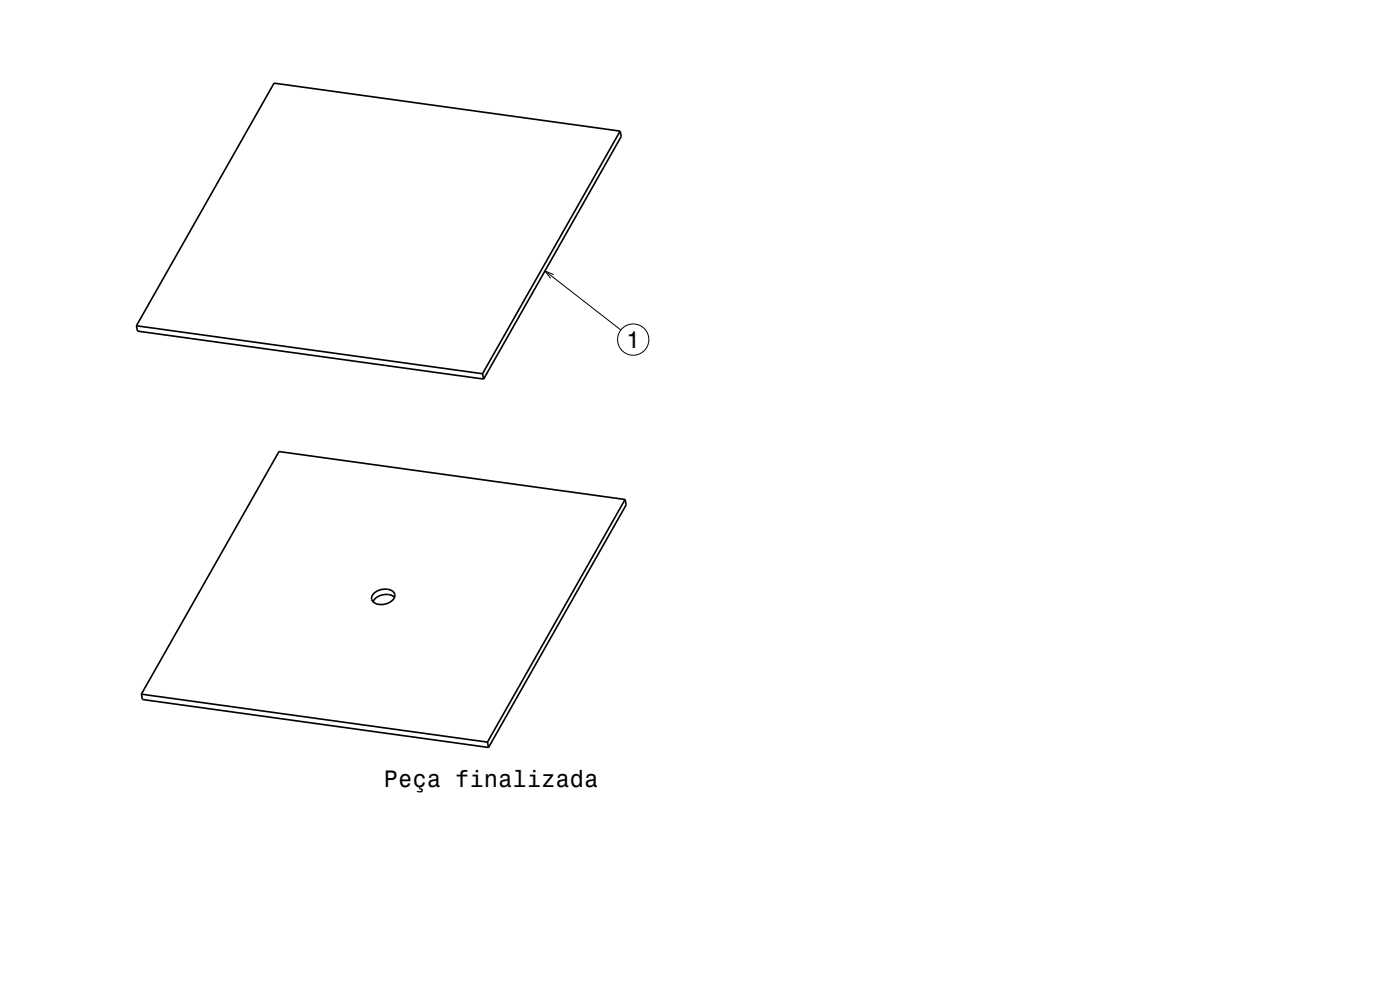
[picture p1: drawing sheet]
<svg xmlns="http://www.w3.org/2000/svg" width="297mm" height="210mm" viewBox="0 0 297 210" stroke-linecap="round" stroke-linejoin="round" font-family="sans-serif">
<defs><g id="words">
<g font-size="5">
<text x="132.8" y="73.8">1</text>
<text x="81.4" y="166.9">Peça finalizada</text>
</g>
</g></defs>
<g fill="none" stroke="#000" stroke-width=".35">
<path d="M131.6 27.8l-29.2 51.5M131.6 27.8l.2 1.1-29.2 51.5M131.6 27.8l-73.5-10.2-29.2 51.5M28.9 69.1l.3 1.1 73.4 10.2M28.9 69.1l73.5 10.2M102.4 79.3l.2 1.1M132.6 106l-29.2 51.4M132.6 106l.2 1.1-29.2 51.5M132.6 106l-73.4-10.2-29.2 51.4M79.3 125.9a3.1 3.1 0 0 1 4.3-.1 1.73 1.73 0 0 1-1.4 2.2 2.45 2.45 0 0 1-3.4-.9 1.38 1.38 0 0 1 .5-1.2zM83.7 126.7a3.2 3.2 0 0 0-4.6 .9M30 147.2l.2 1.2 73.4 10.2"/>
<path d="M30 147.2l73.4 10.2M103.4 157.4l.2 1.2"/>
</g>
<g fill="none" stroke="#000" stroke-width=".21">
<path d="M115.6 57.5l16.1 12.5M117.5 58.2l-1.9-.7 1.2 1.6"/>
<circle cx="134.3" cy="72" r="3.3"/>
</g>
<use href="#words"/>
</svg>
